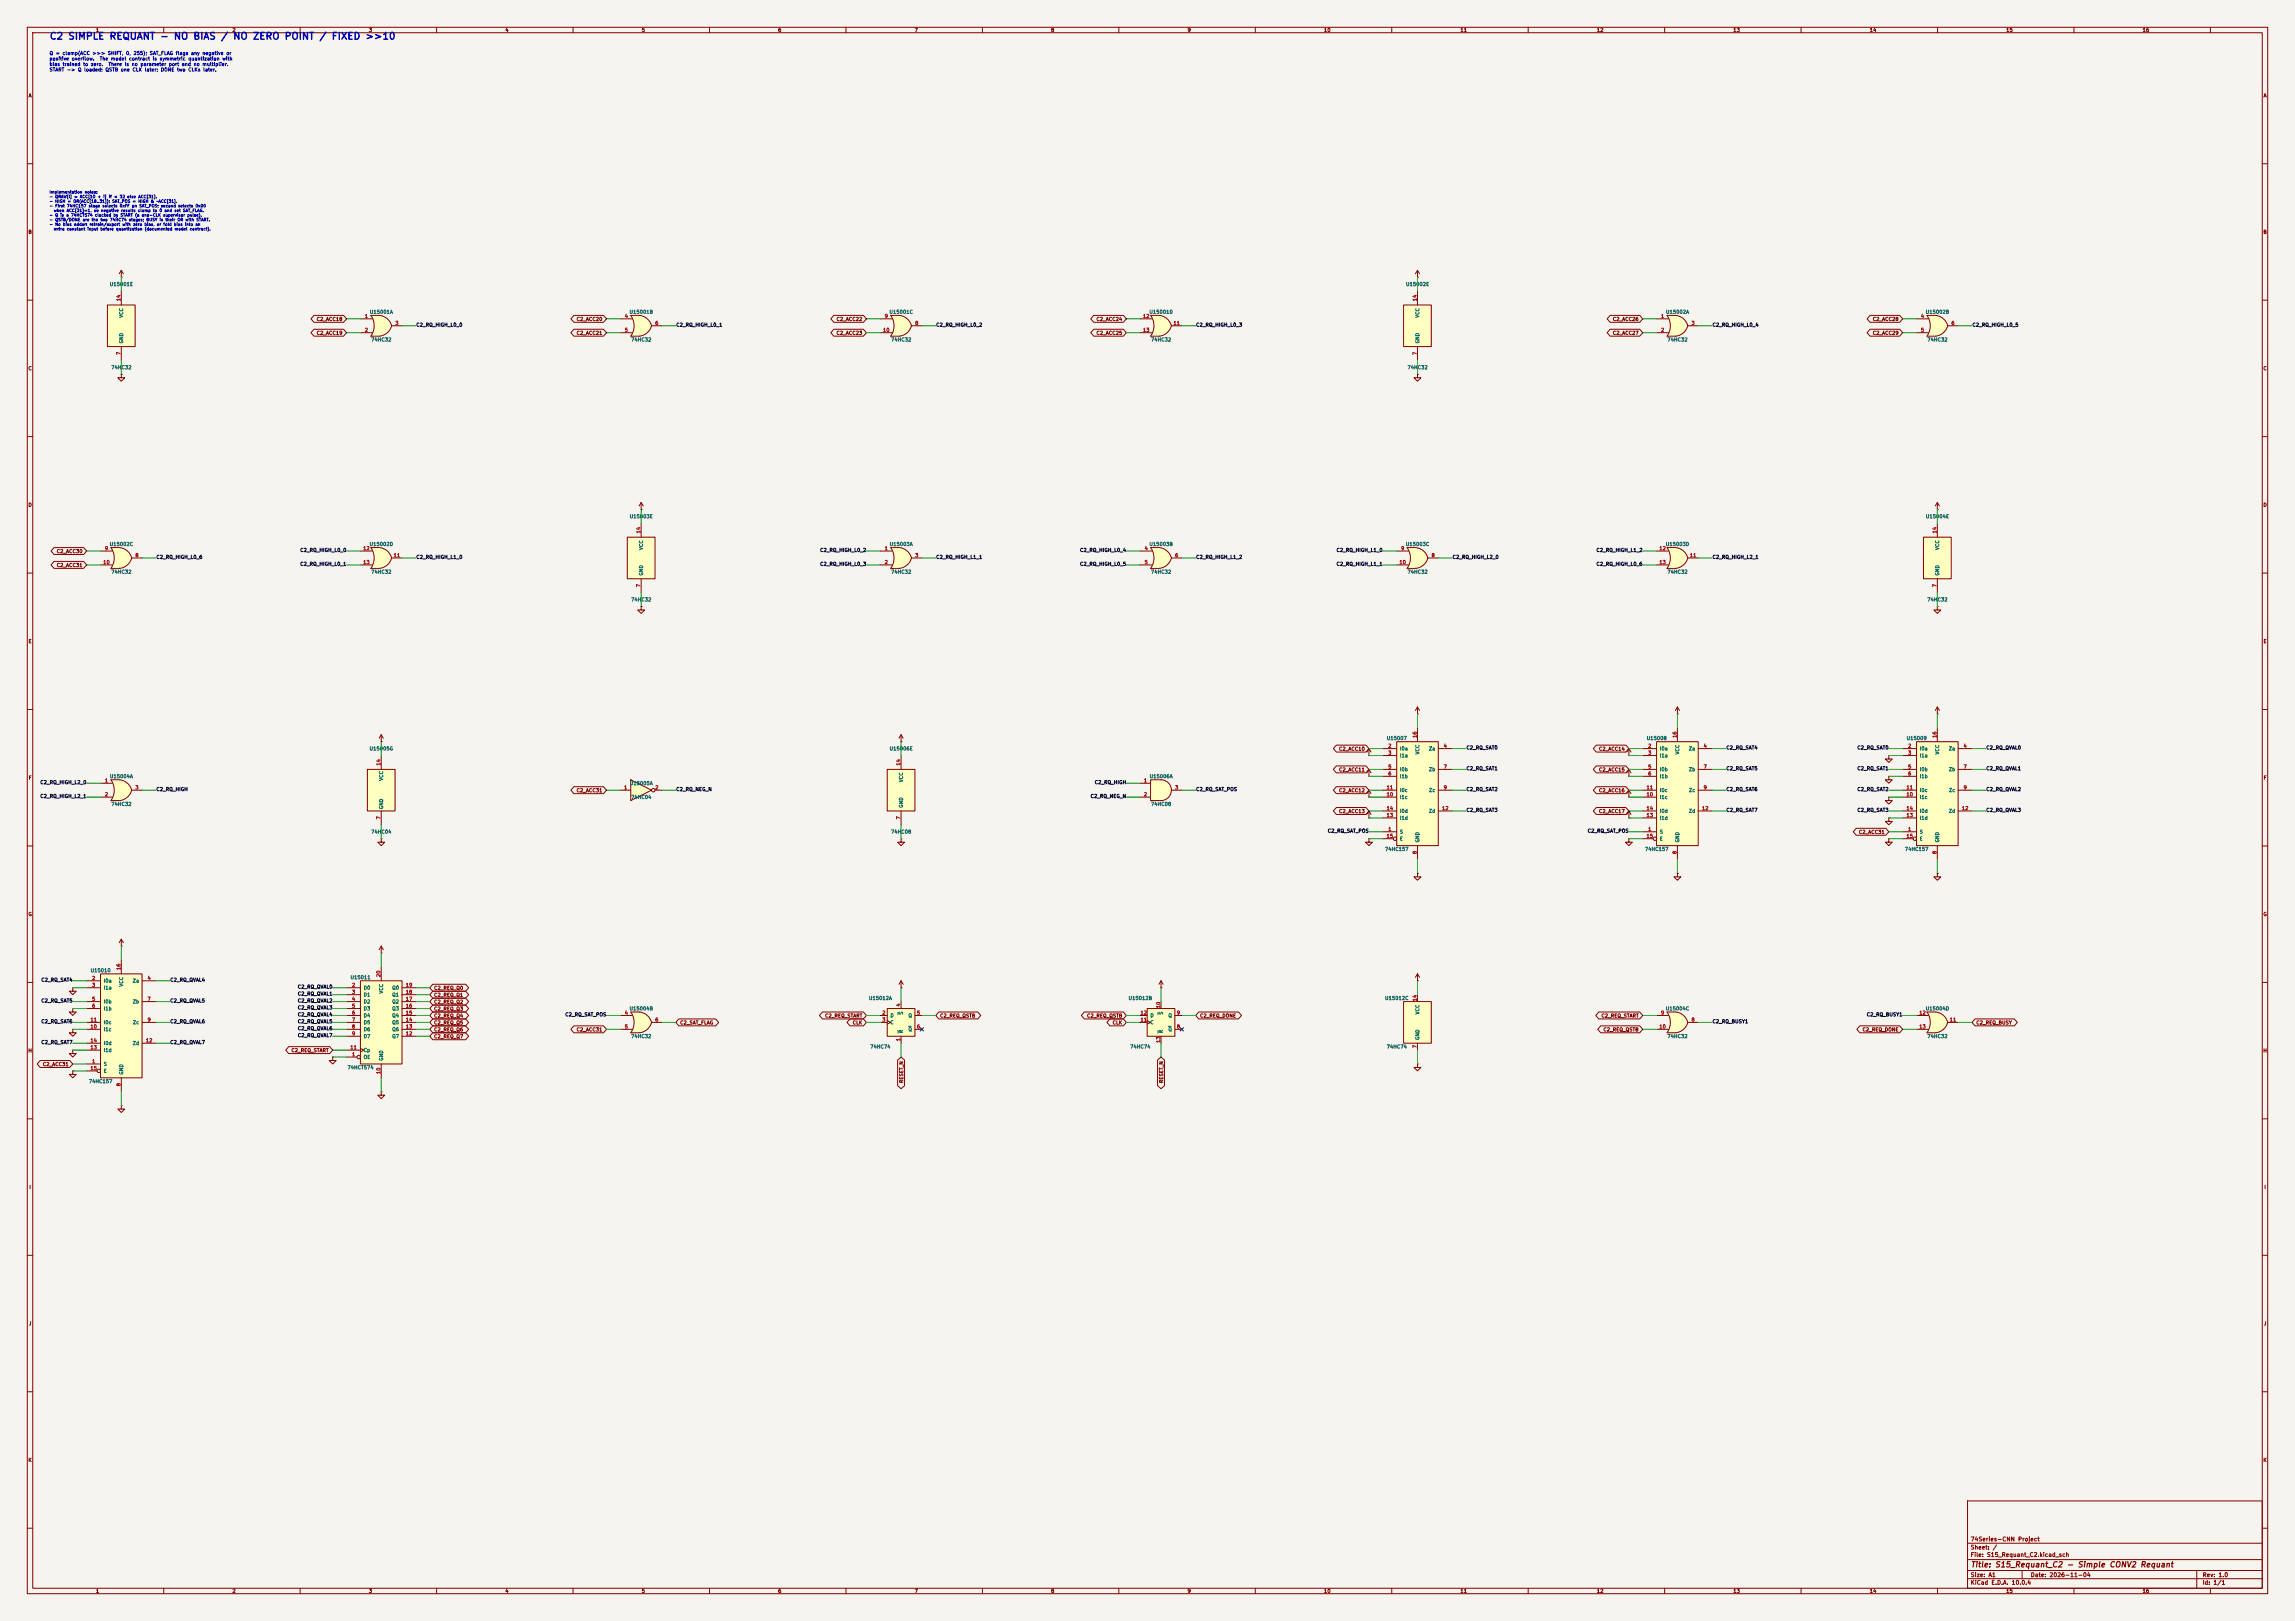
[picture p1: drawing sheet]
<svg xmlns="http://www.w3.org/2000/svg" width="841mm" height="594mm" viewBox="0 0 841 594" stroke-linecap="round" stroke-linejoin="round" font-family="sans-serif">
<defs><g id="words">
<text font-size="2.5" fill="#0000c2" x="18" y="15.1">C2 SIMPLE REQUANT - NO BIAS / NO ZERO POINT / FIXED &gt;&gt;10</text>
<text font-size="2" fill="#840000" x="722" y="574.8">Title: S15_Requant_C2 - Simple CONV2 Requant</text>
<g font-size="1.5" fill="#840000">
<text x="722" y="568.2">Sheet: /</text>
<text x="722" y="565.2">74Series-CNN Project</text>
<text x="722" y="570.9">File: S15_Requant_C2.kicad_sch</text>
<text x="722" y="581.1">KiCad E.D.A. 10.0.4</text>
<text x="722" y="578.3">Size: A1</text>
<text x="744" y="578.3">Date: 2026-11-04</text>
<text x="807" y="578.3">Rev: 1.0</text>
<text x="807" y="581.1">Id: 1/1</text>
</g>
<g font-size="1.3" fill="#840000">
<text x="35" y="12">1</text>
<text x="85" y="12">2</text>
<text x="135" y="12">3</text>
<text x="185" y="12">4</text>
<text x="235" y="12">5</text>
<text x="285" y="12">6</text>
<text x="335" y="12">7</text>
<text x="385" y="12">8</text>
<text x="435" y="12">9</text>
<text x="485" y="12">10</text>
<text x="535" y="12">11</text>
<text x="585" y="12">12</text>
<text x="635" y="12">13</text>
<text x="685" y="12">14</text>
<text x="735" y="12">15</text>
<text x="785" y="12">16</text>
<text x="10.3" y="36">A</text>
<text x="829.3" y="36">A</text>
<text x="10.3" y="86">B</text>
<text x="829.2" y="86">B</text>
<text x="115.9" y="117.9">C2_ACC18</text>
<text x="211.1" y="117.9">C2_ACC20</text>
<text x="306.4" y="117.9">C2_ACC22</text>
<text x="401.6" y="117.9">C2_ACC24</text>
<text x="590.9" y="117.9">C2_ACC26</text>
<text x="686.1" y="117.9">C2_ACC28</text>
<text x="115.9" y="123">C2_ACC19</text>
<text x="211.1" y="123">C2_ACC21</text>
<text x="306.4" y="123">C2_ACC23</text>
<text x="401.6" y="123">C2_ACC25</text>
<text x="590.9" y="123">C2_ACC27</text>
<text x="686.1" y="123">C2_ACC29</text>
<text x="10.3" y="136">C</text>
<text x="829.2" y="136">C</text>
<text x="10.3" y="186">D</text>
<text x="829.2" y="186">D</text>
<text x="20.6" y="203">C2_ACC30</text>
<text x="20.6" y="208.1">C2_ACC31</text>
<text x="10.3" y="236">E</text>
<text x="829.3" y="236">E</text>
<text x="490.5" y="275.4">C2_ACC10</text>
<text x="585.8" y="275.4">C2_ACC14</text>
<text x="10.3" y="286">F</text>
<text x="490.5" y="283">C2_ACC11</text>
<text x="585.8" y="283">C2_ACC15</text>
<text x="829.3" y="286">F</text>
<text x="211.1" y="290.6">C2_ACC31</text>
<text x="490.5" y="290.6">C2_ACC12</text>
<text x="585.8" y="290.6">C2_ACC16</text>
<text x="490.5" y="298.2">C2_ACC13</text>
<text x="585.8" y="298.2">C2_ACC17</text>
<text x="681" y="305.9">C2_ACC31</text>
<text x="10.3" y="336">G</text>
<text x="829.2" y="336">G</text>
<text x="158.9" y="365.6">C2_REQ_Q1</text>
<text x="158.9" y="363">C2_REQ_Q0</text>
<text x="158.9" y="370.6">C2_REQ_Q3</text>
<text x="158.9" y="368.1">C2_REQ_Q2</text>
<text x="158.9" y="375.7">C2_REQ_Q5</text>
<text x="158.9" y="373.2">C2_REQ_Q4</text>
<text x="249.1" y="375.7">C2_SAT_FLAG</text>
<text x="302.2" y="373.2">C2_REQ_START</text>
<text x="312.3" y="375.7">CLK</text>
<text x="344.3" y="373.2">C2_REQ_QSTB</text>
<text x="398.2" y="373.2">C2_REQ_QSTB</text>
<text x="407.5" y="375.7">CLK</text>
<text x="439.6" y="373.2">C2_REQ_DONE</text>
<text x="586.7" y="373.2">C2_REQ_START</text>
<text x="724.1" y="375.7">C2_REQ_BUSY</text>
<text x="158.9" y="380.8">C2_REQ_Q7</text>
<text x="158.9" y="378.3">C2_REQ_Q6</text>
<text x="211.1" y="378.3">C2_ACC31</text>
<text x="587.4" y="378.3">C2_REQ_QSTB</text>
<text x="682.4" y="378.3">C2_REQ_DONE</text>
<text x="10.2" y="386">H</text>
<text x="106.6" y="385.9">C2_REQ_START</text>
<text x="829.2" y="386">H</text>
<text x="15.5" y="391">C2_ACC31</text>
<text x="331.3" y="397" transform="rotate(-90 331.3 397)">RESET_N</text>
<text x="426.5" y="397" transform="rotate(-90 426.5 397)">RESET_N</text>
<text x="10.6" y="436">I</text>
<text x="829.6" y="436">I</text>
<text x="10.4" y="486">J</text>
<text x="829.4" y="486">J</text>
<text x="10.3" y="536">K</text>
<text x="829.2" y="536">K</text>
<text x="35" y="584">1</text>
<text x="85" y="584">2</text>
<text x="135" y="584">3</text>
<text x="185" y="584">4</text>
<text x="235" y="584">5</text>
<text x="285" y="584">6</text>
<text x="335" y="584">7</text>
<text x="385" y="584">8</text>
<text x="435" y="584">9</text>
<text x="485" y="584">10</text>
<text x="535" y="584">11</text>
<text x="585" y="584">12</text>
<text x="635" y="584">13</text>
<text x="685" y="584">14</text>
<text x="735" y="584">15</text>
<text x="785" y="584">16</text>
</g>
<g font-size="1.3" fill="#0000c2">
<text x="18" y="20.4">Q = clamp(ACC &gt;&gt;&gt; SHIFT, 0, 255); SAT_FLAG flags any negative or</text>
<text x="18" y="22.4">positive overflow.</text>
<text x="36.4" y="22.4">The model contract is symmetric quantization with</text>
<text x="18" y="24.5">bias trained to zero.</text>
<text x="18" y="26.5">START -&gt; Q loaded; QSTB one CLK later; DONE two CLKs later.</text>
<text x="39.6" y="24.5">There is no parameter port and no multiplier.</text>
</g>
<g font-size="1.3" fill="#006464">
<text x="40.1" y="105.1">U15001E</text>
<text x="515.1" y="105.1">U15002E</text>
<text x="45.4" y="116.6" transform="rotate(-90 45.4 116.6)">VCC</text>
<text x="135.4" y="115.3">U15001A</text>
<text x="230.5" y="115.3">U15001B</text>
<text x="325.8" y="115.3">U15001C</text>
<text x="421" y="115.3">U15001D</text>
<text x="520.4" y="116.6" transform="rotate(-90 520.4 116.6)">VCC</text>
<text x="610.3" y="115.3">U15002A</text>
<text x="705.5" y="115.3">U15002B</text>
<text x="45.4" y="126" transform="rotate(-90 45.4 126)">GND</text>
<text x="135.9" y="125.4">74HC32</text>
<text x="231.1" y="125.4">74HC32</text>
<text x="326.4" y="125.4">74HC32</text>
<text x="421.6" y="125.4">74HC32</text>
<text x="520.4" y="126" transform="rotate(-90 520.4 126)">GND</text>
<text x="610.9" y="125.4">74HC32</text>
<text x="706.1" y="125.4">74HC32</text>
<text x="40.6" y="135.6">74HC32</text>
<text x="515.6" y="135.6">74HC32</text>
<text x="230.6" y="190.2">U15003E</text>
<text x="705.6" y="190.2">U15004E</text>
<text x="40" y="200.4">U15002C</text>
<text x="135.3" y="200.4">U15002D</text>
<text x="235.9" y="201.7" transform="rotate(-90 235.9 201.7)">VCC</text>
<text x="325.9" y="200.4">U15003A</text>
<text x="421" y="200.4">U15003B</text>
<text x="515" y="200.4">U15003C</text>
<text x="610.3" y="200.4">U15003D</text>
<text x="710.9" y="201.7" transform="rotate(-90 710.9 201.7)">VCC</text>
<text x="40.6" y="210.5">74HC32</text>
<text x="135.9" y="210.5">74HC32</text>
<text x="235.9" y="211.1" transform="rotate(-90 235.9 211.1)">GND</text>
<text x="326.4" y="210.5">74HC32</text>
<text x="421.6" y="210.5">74HC32</text>
<text x="515.6" y="210.5">74HC32</text>
<text x="610.9" y="210.5">74HC32</text>
<text x="710.9" y="211.1" transform="rotate(-90 710.9 211.1)">GND</text>
<text x="231.1" y="220.7">74HC32</text>
<text x="706.1" y="220.7">74HC32</text>
<text x="135.3" y="275.3">U15005G</text>
<text x="325.8" y="275.3">U15006E</text>
<text x="508" y="271.5">U15007</text>
<text x="512.8" y="275.3">I0a</text>
<text x="523.5" y="275.3">Za</text>
<text x="603.3" y="271.5">U15008</text>
<text x="608.1" y="275.3">I0a</text>
<text x="618.7" y="275.3">Za</text>
<text x="698.5" y="271.5">U15009</text>
<text x="703.3" y="275.3">I0a</text>
<text x="714" y="275.3">Za</text>
<text x="512.8" y="277.8">I1a</text>
<text x="520.4" y="276.6" transform="rotate(-90 520.4 276.6)">VCC</text>
<text x="608.1" y="277.8">I1a</text>
<text x="615.7" y="276.6" transform="rotate(-90 615.7 276.6)">VCC</text>
<text x="703.3" y="277.8">I1a</text>
<text x="710.9" y="276.6" transform="rotate(-90 710.9 276.6)">VCC</text>
<text x="40.1" y="285.5">U15004A</text>
<text x="140.7" y="286.3" transform="rotate(-90 140.7 286.3)">VCC</text>
<text x="230.6" y="288">U15005A</text>
<text x="331.2" y="286.8" transform="rotate(-90 331.2 286.8)">VCC</text>
<text x="421.1" y="285.5">U15006A</text>
<text x="512.8" y="282.9">I0b</text>
<text x="512.8" y="285.5">I1b</text>
<text x="523.5" y="282.9">Zb</text>
<text x="608.1" y="282.9">I0b</text>
<text x="608.1" y="285.5">I1b</text>
<text x="618.7" y="282.9">Zb</text>
<text x="703.3" y="282.9">I0b</text>
<text x="703.3" y="285.5">I1b</text>
<text x="714" y="282.9">Zb</text>
<text x="231.1" y="293.1">74HC04</text>
<text x="512.8" y="293.1">I1c</text>
<text x="512.8" y="290.5">I0c</text>
<text x="523.5" y="290.5">Zc</text>
<text x="608.1" y="293.1">I1c</text>
<text x="608.1" y="290.5">I0c</text>
<text x="618.8" y="290.5">Zc</text>
<text x="703.3" y="293.1">I1c</text>
<text x="703.3" y="290.5">I0c</text>
<text x="714" y="290.5">Zc</text>
<text x="40.6" y="295.6">74HC32</text>
<text x="140.7" y="296.7" transform="rotate(-90 140.7 296.7)">GND</text>
<text x="331.2" y="296.2" transform="rotate(-90 331.2 296.2)">GND</text>
<text x="421.6" y="295.6">74HC08</text>
<text x="512.8" y="298.2">I0d</text>
<text x="523.5" y="298.2">Zd</text>
<text x="608.1" y="298.2">I0d</text>
<text x="618.7" y="298.2">Zd</text>
<text x="703.3" y="298.2">I0d</text>
<text x="714" y="298.2">Zd</text>
<text x="135.9" y="305.8">74HC04</text>
<text x="326.4" y="305.8">74HC08</text>
<text x="512.8" y="305.8">S</text>
<text x="512.8" y="300.7">I1d</text>
<text x="608.1" y="305.8">S</text>
<text x="608.1" y="300.7">I1d</text>
<text x="703.3" y="305.8">S</text>
<text x="703.3" y="300.7">I1d</text>
<text x="512.8" y="308.3">E</text>
<text x="520.4" y="308.9" transform="rotate(-90 520.4 308.9)">GND</text>
<text x="608.1" y="308.3">E</text>
<text x="615.7" y="308.9" transform="rotate(-90 615.7 308.9)">GND</text>
<text x="703.3" y="308.3">E</text>
<text x="710.9" y="308.9" transform="rotate(-90 710.9 308.9)">GND</text>
<text x="507.4" y="312.1">74HC157</text>
<text x="602.6" y="312.1">74HC157</text>
<text x="697.9" y="312.1">74HC157</text>
<text x="33" y="356.6">U15010</text>
<text x="128.3" y="359.1">U15011</text>
<text x="37.8" y="360.4">I0a</text>
<text x="37.8" y="362.9">I1a</text>
<text x="45.4" y="361.7" transform="rotate(-90 45.4 361.7)">VCC</text>
<text x="48.5" y="360.4">Za</text>
<text x="133.1" y="362.9">D0</text>
<text x="133.1" y="365.5">D1</text>
<text x="140.7" y="364.3" transform="rotate(-90 140.7 364.3)">VCC</text>
<text x="143.6" y="365.5">Q1</text>
<text x="143.6" y="362.9">Q0</text>
<text x="37.8" y="368">I0b</text>
<text x="37.8" y="370.5">I1b</text>
<text x="48.5" y="368">Zb</text>
<text x="133.1" y="368">D2</text>
<text x="133.1" y="370.5">D3</text>
<text x="143.6" y="370.5">Q3</text>
<text x="143.6" y="368">Q2</text>
<text x="230.5" y="370.5">U15004B</text>
<text x="318.2" y="366.7">U15012A</text>
<text x="331.2" y="372" transform="rotate(-90 331.2 372)">S</text>
<text x="413.4" y="366.7">U15012B</text>
<text x="426.4" y="372" transform="rotate(-90 426.4 372)">S</text>
<text x="507.4" y="366.7">U15012C</text>
<text x="520.4" y="371.9" transform="rotate(-90 520.4 371.9)">VCC</text>
<text x="610.3" y="370.5">U15004C</text>
<text x="705.5" y="370.5">U15004D</text>
<text x="37.8" y="375.6">I0c</text>
<text x="48.6" y="375.6">Zc</text>
<text x="133.1" y="373.1">D4</text>
<text x="133.1" y="375.6">D5</text>
<text x="143.6" y="375.6">Q5</text>
<text x="143.6" y="373.1">Q4</text>
<text x="326.1" y="373.1">D</text>
<text x="326.1" y="375.6">C</text>
<text x="332.7" y="373.1">Q</text>
<text x="421.4" y="375.6">C</text>
<text x="421.4" y="373.1">D</text>
<text x="428" y="373.1">Q</text>
<text x="37.8" y="378.2">I1c</text>
<text x="37.8" y="383.2">I0d</text>
<text x="48.5" y="383.2">Zd</text>
<text x="133.1" y="378.2">D6</text>
<text x="133.1" y="380.7">D7</text>
<text x="143.6" y="380.7">Q7</text>
<text x="143.6" y="378.2">Q6</text>
<text x="231.1" y="380.7">74HC32</text>
<text x="331.2" y="378.7" transform="rotate(-90 331.2 378.7)">R</text>
<text x="332.7" y="378.2">Q</text>
<text x="426.4" y="378.7" transform="rotate(-90 426.4 378.7)">R</text>
<text x="428" y="378.2">Q</text>
<text x="520.4" y="381.3" transform="rotate(-90 520.4 381.3)">GND</text>
<text x="610.9" y="380.7">74HC32</text>
<text x="706.1" y="380.7">74HC32</text>
<text x="37.8" y="385.8">I1d</text>
<text x="133.1" y="388.3">OE</text>
<text x="133.1" y="385.8">Cp</text>
<text x="140.7" y="388.9" transform="rotate(-90 140.7 388.9)">GND</text>
<text x="318.8" y="384.5">74HC74</text>
<text x="414" y="384.5">74HC74</text>
<text x="508" y="384.5">74HC74</text>
<text x="37.8" y="390.9">S</text>
<text x="37.8" y="393.4">E</text>
<text x="45.4" y="394" transform="rotate(-90 45.4 394)">GND</text>
<text x="127.2" y="392.1">74HCT574</text>
<text x="32.4" y="397.2">74HC157</text>
</g>
<g font-size="1.3" fill="#a90000">
<text x="44.4" y="110.5" transform="rotate(-90 44.4 110.5)">14</text>
<text x="519.4" y="110.5" transform="rotate(-90 519.4 110.5)">14</text>
<text x="133.5" y="116.8">1</text>
<text x="144.7" y="119.4">3</text>
<text x="228.8" y="116.8">4</text>
<text x="240" y="119.4">6</text>
<text x="324" y="116.8">9</text>
<text x="335.2" y="119.4">8</text>
<text x="418.7" y="116.8">12</text>
<text x="429.9" y="119.4">11</text>
<text x="608.5" y="116.8">1</text>
<text x="619.7" y="119.4">3</text>
<text x="703.8" y="116.8">4</text>
<text x="714.9" y="119.4">6</text>
<text x="133.5" y="121.9">2</text>
<text x="228.8" y="121.9">5</text>
<text x="323.4" y="121.9">10</text>
<text x="418.7" y="121.9">13</text>
<text x="608.5" y="121.9">2</text>
<text x="703.8" y="121.9">5</text>
<text x="44.4" y="130.2" transform="rotate(-90 44.4 130.2)">7</text>
<text x="519.4" y="130.2" transform="rotate(-90 519.4 130.2)">7</text>
<text x="234.9" y="195.6" transform="rotate(-90 234.9 195.6)">14</text>
<text x="709.9" y="195.6" transform="rotate(-90 709.9 195.6)">14</text>
<text x="38.3" y="201.9">9</text>
<text x="132.9" y="201.9">12</text>
<text x="324" y="201.9">1</text>
<text x="419.3" y="201.9">4</text>
<text x="513.3" y="201.9">9</text>
<text x="607.9" y="201.9">12</text>
<text x="37.7" y="207">10</text>
<text x="49.5" y="204.4">8</text>
<text x="132.9" y="207">13</text>
<text x="144.1" y="204.4">11</text>
<text x="324" y="207">2</text>
<text x="335.2" y="204.4">3</text>
<text x="419.3" y="207">5</text>
<text x="430.5" y="204.4">6</text>
<text x="512.7" y="207">10</text>
<text x="524.4" y="204.4">8</text>
<text x="607.9" y="207">13</text>
<text x="619.1" y="204.4">11</text>
<text x="234.9" y="215.3" transform="rotate(-90 234.9 215.3)">7</text>
<text x="709.9" y="215.3" transform="rotate(-90 709.9 215.3)">7</text>
<text x="508.6" y="274.3">2</text>
<text x="519.4" y="270.6" transform="rotate(-90 519.4 270.6)">16</text>
<text x="528.9" y="274.3">4</text>
<text x="603.8" y="274.3">2</text>
<text x="614.7" y="270.6" transform="rotate(-90 614.7 270.6)">16</text>
<text x="624.1" y="274.3">4</text>
<text x="699.1" y="274.3">2</text>
<text x="709.9" y="270.6" transform="rotate(-90 709.9 270.6)">16</text>
<text x="719.4" y="274.3">4</text>
<text x="139.7" y="280.7" transform="rotate(-90 139.7 280.7)">14</text>
<text x="330.2" y="280.7" transform="rotate(-90 330.2 280.7)">14</text>
<text x="508.6" y="276.8">3</text>
<text x="508.6" y="281.9">5</text>
<text x="528.9" y="281.9">7</text>
<text x="603.8" y="276.8">3</text>
<text x="603.8" y="281.9">5</text>
<text x="624.1" y="281.9">7</text>
<text x="699.1" y="276.8">3</text>
<text x="699.1" y="281.9">5</text>
<text x="719.4" y="281.9">7</text>
<text x="38.3" y="287">1</text>
<text x="419" y="287">1</text>
<text x="508.6" y="284.5">6</text>
<text x="603.8" y="284.5">6</text>
<text x="699.1" y="284.5">6</text>
<text x="38.3" y="292.1">2</text>
<text x="49.5" y="289.5">3</text>
<text x="228.5" y="289.5">1</text>
<text x="240" y="289.5">2</text>
<text x="419" y="292.1">2</text>
<text x="430.5" y="289.5">3</text>
<text x="508" y="292.1">10</text>
<text x="508" y="289.5">11</text>
<text x="528.9" y="289.5">9</text>
<text x="603.2" y="292.1">10</text>
<text x="603.2" y="289.5">11</text>
<text x="624.1" y="289.5">9</text>
<text x="698.5" y="292.1">10</text>
<text x="698.5" y="289.5">11</text>
<text x="719.4" y="289.5">9</text>
<text x="508" y="299.7">13</text>
<text x="508" y="297.2">14</text>
<text x="528.3" y="297.2">12</text>
<text x="603.2" y="299.7">13</text>
<text x="603.2" y="297.2">14</text>
<text x="623.5" y="297.2">12</text>
<text x="698.5" y="299.7">13</text>
<text x="698.5" y="297.2">14</text>
<text x="718.8" y="297.2">12</text>
<text x="139.7" y="300.4" transform="rotate(-90 139.7 300.4)">7</text>
<text x="330.2" y="300.4" transform="rotate(-90 330.2 300.4)">7</text>
<text x="508.6" y="304.8">1</text>
<text x="603.8" y="304.8">1</text>
<text x="699.1" y="304.8">1</text>
<text x="508" y="307.3">15</text>
<text x="603.2" y="307.3">15</text>
<text x="698.5" y="307.3">15</text>
<text x="519.4" y="313.1" transform="rotate(-90 519.4 313.1)">8</text>
<text x="614.7" y="313.1" transform="rotate(-90 614.7 313.1)">8</text>
<text x="709.9" y="313.1" transform="rotate(-90 709.9 313.1)">8</text>
<text x="33.6" y="359.4">2</text>
<text x="44.4" y="355.6" transform="rotate(-90 44.4 355.6)">16</text>
<text x="53.9" y="359.4">4</text>
<text x="139.7" y="358.2" transform="rotate(-90 139.7 358.2)">20</text>
<text x="33.6" y="361.9">3</text>
<text x="128.8" y="361.9">2</text>
<text x="128.8" y="364.5">3</text>
<text x="148.5" y="364.5">18</text>
<text x="148.5" y="361.9">19</text>
<text x="33.6" y="367">5</text>
<text x="33.6" y="369.5">6</text>
<text x="53.9" y="367">7</text>
<text x="128.8" y="367">4</text>
<text x="128.8" y="369.5">5</text>
<text x="148.5" y="369.5">16</text>
<text x="148.5" y="367">17</text>
<text x="330.2" y="369" transform="rotate(-90 330.2 369)">4</text>
<text x="425.4" y="369.6" transform="rotate(-90 425.4 369.6)">10</text>
<text x="519.4" y="367.1" transform="rotate(-90 519.4 367.1)">14</text>
<text x="33" y="377.2">10</text>
<text x="33" y="374.6">11</text>
<text x="53.9" y="374.6">9</text>
<text x="128.8" y="372.1">6</text>
<text x="128.8" y="374.6">7</text>
<text x="128.8" y="377.2">8</text>
<text x="148.5" y="377.2">13</text>
<text x="148.5" y="374.6">14</text>
<text x="148.5" y="372.1">15</text>
<text x="228.8" y="372.1">4</text>
<text x="228.8" y="377.2">5</text>
<text x="240" y="374.6">6</text>
<text x="323.1" y="372.1">2</text>
<text x="323.1" y="374.6">3</text>
<text x="335.8" y="372.1">5</text>
<text x="335.8" y="377.2">6</text>
<text x="417.8" y="374.6">11</text>
<text x="417.8" y="372.1">12</text>
<text x="431.1" y="377.2">8</text>
<text x="431.1" y="372.1">9</text>
<text x="607.9" y="377.2">10</text>
<text x="608.5" y="372.1">9</text>
<text x="619.7" y="374.6">8</text>
<text x="703.2" y="372.1">12</text>
<text x="703.2" y="377.2">13</text>
<text x="714.3" y="374.6">11</text>
<text x="33" y="382.2">14</text>
<text x="53.3" y="382.2">12</text>
<text x="128.8" y="379.7">9</text>
<text x="148.5" y="379.7">12</text>
<text x="330.2" y="381.7" transform="rotate(-90 330.2 381.7)">1</text>
<text x="425.4" y="382.3" transform="rotate(-90 425.4 382.3)">13</text>
<text x="33" y="384.8">13</text>
<text x="33.6" y="389.9">1</text>
<text x="128.2" y="384.8">11</text>
<text x="128.8" y="387.3">1</text>
<text x="519.4" y="384.2" transform="rotate(-90 519.4 384.2)">7</text>
<text x="33" y="392.4">15</text>
<text x="139.7" y="393.7" transform="rotate(-90 139.7 393.7)">10</text>
<text x="44.4" y="398.2" transform="rotate(-90 44.4 398.2)">8</text>
</g>
<g font-size="1.3" fill="#0f0f0f">
<text x="152.4" y="120">C2_RQ_HIGH_L0_0</text>
<text x="247.6" y="120">C2_RQ_HIGH_L0_1</text>
<text x="342.9" y="120">C2_RQ_HIGH_L0_2</text>
<text x="438.1" y="120">C2_RQ_HIGH_L0_3</text>
<text x="627.4" y="120">C2_RQ_HIGH_L0_4</text>
<text x="722.6" y="120">C2_RQ_HIGH_L0_5</text>
<text x="109.9" y="202.6">C2_RQ_HIGH_L0_0</text>
<text x="300.4" y="202.6">C2_RQ_HIGH_L0_2</text>
<text x="395.6" y="202.6">C2_RQ_HIGH_L0_4</text>
<text x="489.6" y="202.6">C2_RQ_HIGH_L1_0</text>
<text x="584.8" y="202.6">C2_RQ_HIGH_L1_2</text>
<text x="57.1" y="205.1">C2_RQ_HIGH_L0_6</text>
<text x="109.9" y="207.6">C2_RQ_HIGH_L0_1</text>
<text x="152.4" y="205.1">C2_RQ_HIGH_L1_0</text>
<text x="300.4" y="207.6">C2_RQ_HIGH_L0_3</text>
<text x="342.9" y="205.1">C2_RQ_HIGH_L1_1</text>
<text x="395.6" y="207.6">C2_RQ_HIGH_L0_5</text>
<text x="438.1" y="205.1">C2_RQ_HIGH_L1_2</text>
<text x="489.6" y="207.6">C2_RQ_HIGH_L1_1</text>
<text x="532.1" y="205.1">C2_RQ_HIGH_L2_0</text>
<text x="584.8" y="207.6">C2_RQ_HIGH_L0_6</text>
<text x="627.4" y="205.1">C2_RQ_HIGH_L2_1</text>
<text x="537.2" y="274.9">C2_RQ_SAT0</text>
<text x="632.5" y="274.9">C2_RQ_SAT4</text>
<text x="680.5" y="274.9">C2_RQ_SAT0</text>
<text x="727.7" y="274.9">C2_RQ_QVAL0</text>
<text x="14.6" y="287.6">C2_RQ_HIGH_L2_0</text>
<text x="401" y="287.6">C2_RQ_HIGH</text>
<text x="537.2" y="282.6">C2_RQ_SAT1</text>
<text x="632.5" y="282.6">C2_RQ_SAT5</text>
<text x="680.5" y="282.6">C2_RQ_SAT1</text>
<text x="727.7" y="282.6">C2_RQ_QVAL1</text>
<text x="14.6" y="292.7">C2_RQ_HIGH_L2_1</text>
<text x="57.1" y="290.2">C2_RQ_HIGH</text>
<text x="247.6" y="290.2">C2_RQ_NEG_N</text>
<text x="399.5" y="292.7">C2_RQ_NEG_N</text>
<text x="438.1" y="290.2">C2_RQ_SAT_POS</text>
<text x="537.2" y="290.2">C2_RQ_SAT2</text>
<text x="632.5" y="290.2">C2_RQ_SAT6</text>
<text x="680.5" y="290.2">C2_RQ_SAT2</text>
<text x="727.7" y="290.2">C2_RQ_QVAL2</text>
<text x="537.2" y="297.8">C2_RQ_SAT3</text>
<text x="632.5" y="297.8">C2_RQ_SAT7</text>
<text x="680.5" y="297.8">C2_RQ_SAT3</text>
<text x="727.7" y="297.8">C2_RQ_QVAL3</text>
<text x="486.4" y="305.4">C2_RQ_SAT_POS</text>
<text x="581.6" y="305.4">C2_RQ_SAT_POS</text>
<text x="15" y="360">C2_RQ_SAT4</text>
<text x="62.2" y="360">C2_RQ_QVAL4</text>
<text x="109" y="365.1">C2_RQ_QVAL1</text>
<text x="109" y="362.6">C2_RQ_QVAL0</text>
<text x="15" y="367.7">C2_RQ_SAT5</text>
<text x="62.2" y="367.7">C2_RQ_QVAL5</text>
<text x="109" y="367.7">C2_RQ_QVAL2</text>
<text x="109" y="370.2">C2_RQ_QVAL3</text>
<text x="15" y="375.3">C2_RQ_SAT6</text>
<text x="62.2" y="375.3">C2_RQ_QVAL6</text>
<text x="109" y="377.8">C2_RQ_QVAL6</text>
<text x="109" y="375.3">C2_RQ_QVAL5</text>
<text x="109" y="372.7">C2_RQ_QVAL4</text>
<text x="207" y="372.7">C2_RQ_SAT_POS</text>
<text x="627.4" y="375.3">C2_RQ_BUSY1</text>
<text x="683.9" y="372.7">C2_RQ_BUSY1</text>
<text x="15" y="382.9">C2_RQ_SAT7</text>
<text x="62.2" y="382.9">C2_RQ_QVAL7</text>
<text x="109" y="380.4">C2_RQ_QVAL7</text>
</g>
<g font-size="1.1" fill="#0000c2">
<text x="18" y="71.2">Implementation notes:</text>
<text x="18" y="72.9">- QRAW[i] = ACC[10 + i] if &lt; 32 else ACC[31].</text>
<text x="18" y="74.5">- HIGH = OR(ACC[18..31]); SAT_POS = HIGH &amp; ~ACC[31].</text>
<text x="18" y="76.2">- First 74HC157 stage selects 0xFF on SAT_POS; second selects 0x00</text>
<text x="19.6" y="77.9">when ACC[31]=1, so negative results clamp to 0 and set SAT_FLAG.</text>
<text x="18" y="79.6">- Q is a 74HCT574 clocked by START (a one-CLK supervisor pulse).</text>
<text x="18" y="81.3">- QSTB/DONE are the two 74HC74 stages; BUSY is their OR with START.</text>
<text x="18" y="83">- No bias adder: retrain/export with zero bias, or fold bias into an</text>
<text x="19.6" y="84.7">extra constant input before quantization (documented model contract).</text>
</g>
</g></defs>
<path d="M0 0h841v594h-841z" fill="#f5f4ef" stroke="#f5f4ef" stroke-width=".37"/>
<g fill="none" stroke="#840000" stroke-width=".37">
<path d="M10 10h821v574h-821zM12 12h817v570h-817zM60 10v2M110 10v2M160 10v2M210 10v2M260 10v2M310 10v2M360 10v2M410 10v2M460 10v2M510 10v2"/>
<path d="M560 10v2M610 10v2M660 10v2M710 10v2M760 10v2M810 10v2M10 60h2M829 60h2M10 110h2M829 110h2M10 160h2M829 160h2"/>
<path d="M10 210h2M829 210h2M10 260h2M829 260h2M596.9 299.7h.1M596.9 297.2l-.8 1.2M596.9 297.2l.8 1.2M596.9 297.2v2.5M10 310h2M829 310h2M10 360h2M829 360h2"/>
<path d="M519.4 389.9v1.3h1.3l-1.3 1.2-1.2-1.2h1.2M519.4 389.9h.1M10 410h2M829 410h2M10 460h2M829 460h2M10 510h2M829 510h2M10 560h2M721 550h108v32h-108zM829 560h2M721 578.5h108"/>
<path d="M721 575.5h108M721 571.5h108M721 565.5h108M741 575.5v3M805 575.5v6.5M60 582v2M110 582v2M160 582v2M210 582v2M260 582v2M310 582v2M360 582v2"/>
<path d="M410 582v2M460 582v2M510 582v2M560 582v2M610 582v2M660 582v2M710 582v2M760 582v2M810 582v2"/>
</g>
<path d="M607.1 271.8h15.2v38.1h-15.2z" fill="#ffffc2"/>
<g fill="none" stroke="#840000" stroke-width=".37">
<path d="M602 274.3h5.1M602 276.9h5.1M607.1 271.8h15.2v38.1h-15.2zM614.7 266.7v5.1M622.3 274.3h5.1M602 281.9h5.1M602 284.5h5.1M602 289.6h5.1M602 292.1h5.1M602 297.2h5.1M602 299.7h5.1M622.3 281.9h5.1"/>
<path d="M622.3 289.6h5.1M622.3 297.2h5.1M602 304.8h5.1M602 307.3h3.8M614.7 309.9v5.1"/>
<circle cx="606.4" cy="307.3" r=".63"/>
</g>
<path d="M425.4 285.7a3.8 3.8 0 0 1 3.8 3.9 3.8 3.8 0 0 1-3.8 3.8z" fill="#ffffc2" stroke="#ffffc2" stroke-width=".37"/>
<path d="M421.6 285.7h3.8v7.7h-3.8z" fill="#ffffc2"/>
<path d="M417.8 287h3.8M417.8 292.1h3.8M421.6 285.7h3.8a3.8 3.8 0 0 1 3.8 3.9 3.8 3.8 0 0 1-3.8 3.8h-3.8zM429.3 289.6h3.8" fill="none" stroke="#840000" stroke-width=".37"/>
<path d="M231.1 370.8h3.2M231.1 378.5h3.2" fill="none" stroke="#ffffc2" stroke-width=".37"/>
<g fill="#ffffc2" stroke="#ffffc2" stroke-width=".37">
<path d="M233.7 373.3l5.1 1.3a5.2 5.2 0 0 1-4.5 3.9z"/>
<path d="M234.3 370.8a5.1 5.1 0 0 1 4.5 3.9l-5 1.2z"/>
</g>
<path d="M231.1 370.8h3.2v7.7h-3.2a6.7 6.7 0 0 0 0-7.7z" fill="#ffffc2"/>
<path d="M26.7 377.2v1.3h1.2l-1.2 1.2-1.3-1.2h1.3M26.7 377.2h.1M227.3 372.1h4.3M227.3 377.2h4.3M231.1 370.8h3.2a4.8 4.8 0 0 1 4.4 4.1 5.2 5.2 0 0 1-4.4 3.6h-3.2a6.6 6.6 0 0 0 0-7.7zM238.8 374.6h3.8" fill="none" stroke="#840000" stroke-width=".37"/>
<path d="M231.1 115.6h3.2M231.1 123.2h3.2" fill="none" stroke="#ffffc2" stroke-width=".37"/>
<g fill="#ffffc2" stroke="#ffffc2" stroke-width=".37">
<path d="M233.7 118l5.1 1.4a5.2 5.2 0 0 1-4.5 3.8z"/>
<path d="M234.3 115.6a5.1 5.1 0 0 1 4.5 3.8l-5 1.3z"/>
</g>
<path d="M231.1 115.6h3.2v7.6h-3.2a6.7 6.7 0 0 0 0-7.6z" fill="#ffffc2"/>
<path d="M227.3 116.8h4.3M231.1 115.6h3.2a4.8 4.8 0 0 1 4.4 4.1 5.2 5.2 0 0 1-4.4 3.5h-3.2a6.6 6.6 0 0 0 0-7.6zM238.8 119.4h3.8M227.3 121.9h4.3" fill="none" stroke="#840000" stroke-width=".37"/>
<path d="M229.9 196.8h10.1v15.3h-10.1z" fill="#ffffc2"/>
<path d="M229.9 196.8h10.1v15.3h-10.1zM234.9 191.8v5M234.9 212.1v5.1" fill="none" stroke="#840000" stroke-width=".37"/>
<path d="M514.3 111.8h10.2v15.2h-10.2z" fill="#ffffc2"/>
<path d="M514.3 111.8h10.2v15.2h-10.2zM519.4 106.7v5.1M44.4 137.2v1.2h1.3l-1.3 1.3-1.2-1.3h1.2M44.4 137.2h.1M519.4 127v5.1M234.9 222.2v1.3h1.3l-1.3 1.3-1.2-1.3h1.2M234.9 222.2h.1M596.9 292.1h.1M596.9 289.6l-.8 1.2M596.9 289.6l.8 1.2M596.9 289.6v2.5" fill="none" stroke="#840000" stroke-width=".37"/>
<path d="M421.6 200.7h3.2M421.6 208.3h3.2" fill="none" stroke="#ffffc2" stroke-width=".37"/>
<g fill="#ffffc2" stroke="#ffffc2" stroke-width=".37">
<path d="M424.2 203.1l5.1 1.4a5.2 5.2 0 0 1-4.5 3.8z"/>
<path d="M424.8 200.7a5.1 5.1 0 0 1 4.5 3.8l-5 1.3z"/>
</g>
<path d="M421.6 200.7h3.2v7.6h-3.2a6.7 6.7 0 0 0 0-7.6z" fill="#ffffc2"/>
<path d="M234.9 186.7h.1M234.9 184.1l-.7 1.3M234.9 184.1l.8 1.3M234.9 184.1v2.6M417.8 201.9h4.3M417.8 207h4.3M421.6 200.7h3.2a4.8 4.8 0 0 1 4.4 4.1 5.2 5.2 0 0 1-4.4 3.5h-3.2a6.6 6.6 0 0 0 0-7.6zM429.3 204.5h3.8" fill="none" stroke="#840000" stroke-width=".37"/>
<path d="M325.1 369.6h10.2v10.1h-10.2z" fill="#ffffc2"/>
<path d="M322.6 372.1h2.5M322.6 374.6h2.5M325.1 369.6h10.2v10.1h-10.2zM325.1 374l1.3 .6-1.3 .7M330.2 367v2.6M330.2 379.7v2.6M335.3 372.1h2.5M335.3 377.2h2.5" fill="none" stroke="#840000" stroke-width=".37"/>
<path d="M329.1 370.9v1M329.1 377.6v1M332.9 376.1h1" fill="none" stroke="#006464" stroke-width=".37"/>
<path d="M40.6 200.7h3.2M40.6 208.3h3.2" fill="none" stroke="#ffffc2" stroke-width=".37"/>
<g fill="#ffffc2" stroke="#ffffc2" stroke-width=".37">
<path d="M43.2 203.1l5.1 1.4a5.2 5.2 0 0 1-4.5 3.8z"/>
<path d="M43.8 200.7a5.1 5.1 0 0 1 4.5 3.8l-5 1.3z"/>
</g>
<path d="M40.6 200.7h3.2v7.6h-3.2a6.7 6.7 0 0 0 0-7.6z" fill="#ffffc2"/>
<g fill="none" stroke="#840000" stroke-width=".37">
<path d="M709.9 186.7h.1M709.9 184.1l-.7 1.3M709.9 184.1l.8 1.3M709.9 184.1v2.6M36.8 201.9h4.3M36.8 207h4.3M43.8 200.7h-3.2a6.6 6.6 0 0 1 0 7.6h3.2M43.8 200.7a5.1 5.1 0 0 1 4.5 3.8M48.3 204.5a5.2 5.2 0 0 1-4.5 3.8M48.3 204.5h3.8M501.6 307.3v1.3h1.3l-1.3 1.3-1.2-1.3h1.2M501.6 307.3h.1"/>
<path d="M330.2 359.4l-.8 1.3M330.2 359.4l.8 1.3M330.2 359.4v2.5M330.2 361.9h.1"/>
</g>
<path d="M39.4 111.8h10.1v15.2h-10.1z" fill="#ffffc2"/>
<path d="M39.4 111.8h10.1v15.2h-10.1zM44.4 106.7v5.1M44.4 127v5.1" fill="none" stroke="#840000" stroke-width=".37"/>
<path d="M514.3 367h10.2v15.3h-10.2z" fill="#ffffc2"/>
<path d="M709.9 222.2v1.3h1.3l-1.3 1.3-1.2-1.3h1.2M709.9 222.2h.1M514.3 367h10.2v15.3h-10.2zM519.4 364.5v2.5M519.4 382.3v2.5" fill="none" stroke="#840000" stroke-width=".37"/>
<path d="M36.8 356.9h15.3v38.1h-15.3z" fill="#ffffc2"/>
<g fill="none" stroke="#840000" stroke-width=".37">
<path d="M31.7 359.4h5.1M36.8 356.9h15.3v38.1h-15.3zM44.4 351.8v5.1M52.1 359.4h5M519.4 359.4h.1M519.4 356.9l-.7 1.2M519.4 356.9l.8 1.2M519.4 356.9v2.5M31.7 361.9h5.1M31.7 367h5.1M31.7 369.6h5.1M31.7 374.6h5.1"/>
<path d="M31.7 377.2h5.1M52.1 367h5M52.1 374.6h5M31.7 389.9h5.1M31.7 382.3h5.1M31.7 384.8h5.1M31.7 392.4h3.9M44.4 395v5M52.1 382.3h5"/>
<circle cx="36.2" cy="392.4" r=".63"/>
</g>
<path d="M704.8 196.8h10.2v15.3h-10.2z" fill="#ffffc2"/>
<path d="M704.8 196.8h10.2v15.3h-10.2zM709.9 191.8v5M709.9 212.1v5.1" fill="none" stroke="#840000" stroke-width=".37"/>
<path d="M326.4 200.7h3.2M326.4 208.3h3.2" fill="none" stroke="#ffffc2" stroke-width=".37"/>
<g fill="#ffffc2" stroke="#ffffc2" stroke-width=".37">
<path d="M329 203.1l5 1.4a5.2 5.2 0 0 1-4.4 3.8z"/>
<path d="M329.6 200.7a5.1 5.1 0 0 1 4.4 3.8l-5 1.3z"/>
</g>
<path d="M326.4 200.7h3.2v7.6h-3.2a6.7 6.7 0 0 0 0-7.6z" fill="#ffffc2"/>
<path d="M322.6 201.9h4.3M322.6 207h4.3M329.6 200.7h-3.2a6.6 6.6 0 0 1 0 7.6h3.2M329.6 200.7a5.1 5.1 0 0 1 4.4 3.8M334 204.5a5.2 5.2 0 0 1-4.4 3.8M334 204.5h3.8M519.4 320v1.3h1.3l-1.3 1.3-1.2-1.3h1.2M519.4 320h.1M26.7 361.9v1.3h1.2l-1.2 1.3-1.3-1.3h1.3M26.7 361.9h.1" fill="none" stroke="#840000" stroke-width=".37"/>
<path d="M610.9 200.7h3.1M610.9 208.3h3.1" fill="none" stroke="#ffffc2" stroke-width=".37"/>
<g fill="#ffffc2" stroke="#ffffc2" stroke-width=".37">
<path d="M613.5 203.1l5 1.4a5.2 5.2 0 0 1-4.4 3.8z"/>
<path d="M614.1 200.7a5.1 5.1 0 0 1 4.4 3.8l-5 1.3z"/>
</g>
<path d="M610.9 200.7h3.1v7.6h-3.1a6.7 6.7 0 0 0 0-7.6z" fill="#ffffc2"/>
<path d="M607.1 201.9h4.3M607.1 207h4.3M610.9 200.7h3.1a4.8 4.8 0 0 1 4.4 4.1 5.2 5.2 0 0 1-4.4 3.5h-3.1a6.6 6.6 0 0 0 0-7.6zM618.5 204.5h3.8M425.4 359.4l-.7 1.3M425.4 359.4l.8 1.3M425.4 359.4v2.5M425.4 361.9h.1" fill="none" stroke="#840000" stroke-width=".37"/>
<path d="M515.6 200.7h3.2M515.6 208.3h3.2" fill="none" stroke="#ffffc2" stroke-width=".37"/>
<g fill="#ffffc2" stroke="#ffffc2" stroke-width=".37">
<path d="M518.2 203.1l5 1.4a5.2 5.2 0 0 1-4.4 3.8z"/>
<path d="M518.8 200.7a5.1 5.1 0 0 1 4.4 3.8l-4.9 1.3z"/>
</g>
<path d="M515.6 200.7h3.2v7.6h-3.2a6.7 6.7 0 0 0 0-7.6z" fill="#ffffc2"/>
<path d="M511.8 201.9h4.3M511.8 207h4.3M527 204.5h-3.8a5.2 5.2 0 0 1-4.4 3.8h-3.2a6.6 6.6 0 0 0 0-7.6h3.2a5.1 5.1 0 0 1 4.4 3.8" fill="none" stroke="#840000" stroke-width=".37"/>
<path d="M420.4 369.6h10.1v10.1h-10.1z" fill="#ffffc2"/>
<path d="M417.8 372.1h2.6M417.8 374.6h2.6M420.4 369.6h10.1v10.1h-10.1zM420.4 374l1.2 .6-1.2 .7M425.4 367v2.6M425.4 379.7v2.6M430.5 377.2h2.6M430.5 372.1h2.6" fill="none" stroke="#840000" stroke-width=".37"/>
<path d="M424.3 370.9v1M424.3 377.6v1M428.1 376.1h1.1" fill="none" stroke="#006464" stroke-width=".37"/>
<path d="M40.6 285.7h3.2M40.6 293.4h3.2" fill="none" stroke="#ffffc2" stroke-width=".37"/>
<g fill="#ffffc2" stroke="#ffffc2" stroke-width=".37">
<path d="M43.2 288.2l5.1 1.4a5.2 5.2 0 0 1-4.5 3.8z"/>
<path d="M43.8 285.7a5.1 5.1 0 0 1 4.5 3.9l-5 1.3z"/>
</g>
<path d="M40.6 285.7h3.2v7.7h-3.2a6.7 6.7 0 0 0 0-7.7z" fill="#ffffc2"/>
<path d="M36.8 287h4.3M36.8 292.1h4.3M43.8 285.7h-3.2a6.6 6.6 0 0 1 0 7.7h3.2M43.8 285.7a5.1 5.1 0 0 1 4.5 3.9M48.3 289.6a5.2 5.2 0 0 1-4.5 3.8M48.3 289.6h3.8M44.4 346.7h.1M44.4 344.2l-.7 1.2M44.4 344.2l.8 1.2M44.4 344.2v2.5" fill="none" stroke="#840000" stroke-width=".37"/>
<path d="M706.1 370.8h3.2M706.1 378.5h3.2" fill="none" stroke="#ffffc2" stroke-width=".37"/>
<g fill="#ffffc2" stroke="#ffffc2" stroke-width=".37">
<path d="M708.7 373.3l5 1.3a5.2 5.2 0 0 1-4.4 3.9z"/>
<path d="M709.3 370.8a5.1 5.1 0 0 1 4.4 3.9l-4.9 1.2z"/>
</g>
<path d="M706.1 370.8h3.2v7.7h-3.2a6.7 6.7 0 0 0 0-7.7z" fill="#ffffc2"/>
<path d="M702.3 372.1h4.3M702.3 377.2h4.3M709.3 370.8h-3.2a6.6 6.6 0 0 1 0 7.7h3.2M709.3 370.8a5.1 5.1 0 0 1 4.4 3.9M713.7 374.6a5.2 5.2 0 0 1-4.4 3.9M713.7 374.6h3.8" fill="none" stroke="#840000" stroke-width=".37"/>
<path d="M134.6 281.9h10.2v15.3h-10.2z" fill="#ffffc2"/>
<path d="M139.7 276.9v5M134.6 281.9h10.2v15.3h-10.2zM139.7 297.2v5.1M139.7 307.3v1.3h1.3l-1.3 1.3-1.3-1.3h1.3M139.7 307.3h.1M121.9 387.3v1.3h1.3l-1.3 1.3-1.3-1.3h1.3M121.9 387.3h.1M139.7 400v1.3h1.3l-1.3 1.3-1.3-1.3h1.3M139.7 400h.1" fill="none" stroke="#840000" stroke-width=".37"/>
<path d="M132.1 359.4h15.2v30.5h-15.2z" fill="#ffffc2"/>
<g fill="none" stroke="#840000" stroke-width=".37">
<path d="M132.1 359.4h15.2v30.5h-15.2zM139.7 354.3v5.1M127 361.9h5.1M127 364.5h5.1M127 367h5.1M127 369.6h5.1M127 372.1h5.1M127 374.6h5.1M127 377.2h5.1M127 379.7h5.1M147.3 361.9h5.1M147.3 364.5h5.1"/>
<path d="M147.3 367h5.1M147.3 369.6h5.1M147.3 372.1h5.1M147.3 374.6h5.1M147.3 377.2h5.1M147.3 379.7h5.1M127 387.3h3.8M127 384.8h5.1M132.1 384.2l1.2 .6-1.2 .6M139.7 389.9v5.1"/>
<circle cx="131.4" cy="387.3" r=".63"/>
</g>
<path d="M511.8 271.8h15.2v38.1h-15.2z" fill="#ffffc2"/>
<g fill="none" stroke="#840000" stroke-width=".37">
<path d="M519.4 259.1v2.5M519.4 259.1l-.7 1.2M519.4 259.1l.8 1.2M139.7 271.8h.1M139.7 269.2l-.8 1.3M139.7 269.2l.8 1.3M139.7 269.2v2.6M506.7 274.3h5.1M506.7 276.9h5.1M511.8 271.8h15.2v38.1h-15.2zM519.4 261.6h.1M519.4 266.7v5.1"/>
<path d="M527 274.3h5.1M506.7 281.9h5.1M506.7 284.5h5.1M506.7 289.6h5.1M506.7 292.1h5.1M506.7 297.2h5.1M506.7 299.7h5.1M527 281.9h5.1M527 289.6h5.1M527 297.2h5.1M506.7 304.8h5.1M506.7 307.3h3.8"/>
<path d="M519.4 309.9v5.1M139.7 349.2h.1M139.7 346.7v2.5M139.7 346.7l-.8 1.3M139.7 346.7l.8 1.3M26.7 369.6v1.2h1.2l-1.2 1.3-1.3-1.3h1.3M26.7 369.6h.1M26.7 392.4v1.3h1.2l-1.2 1.3-1.3-1.3h1.3M26.7 392.4h.1M44.4 405.1v1.3h1.3l-1.3 1.3-1.2-1.3h1.2M44.4 405.1h.1"/>
<circle cx="511.2" cy="307.3" r=".63"/>
</g>
<path d="M326.4 115.6h3.2M326.4 123.2h3.2" fill="none" stroke="#ffffc2" stroke-width=".37"/>
<g fill="#ffffc2" stroke="#ffffc2" stroke-width=".37">
<path d="M329 118l5 1.4a5.2 5.2 0 0 1-4.4 3.8z"/>
<path d="M329.6 115.6a5.1 5.1 0 0 1 4.4 3.8l-5 1.3z"/>
</g>
<path d="M326.4 115.6h3.2v7.6h-3.2a6.7 6.7 0 0 0 0-7.6z" fill="#ffffc2"/>
<path d="M519.4 99.1l-.7 1.2M519.4 99.1l.8 1.2M519.4 99.1v2.5M322.6 116.8h4.3M329.6 115.6h-3.2a6.6 6.6 0 0 1 0 7.6h3.2M329.6 115.6a5.1 5.1 0 0 1 4.4 3.8M334 119.4a5.2 5.2 0 0 1-4.4 3.8M334 119.4h3.8M519.4 101.6h.1M322.6 121.9h4.3" fill="none" stroke="#840000" stroke-width=".37"/>
<path d="M231.1 285.7l7.7 3.9-7.7 3.8z" fill="#ffffc2"/>
<g fill="none" stroke="#840000" stroke-width=".37">
<path d="M44.4 99.1l-.7 1.2M44.4 99.1l.8 1.2M44.4 99.1v2.5M44.4 101.6h.1M501.6 276.9h.1M501.6 274.3l-.7 1.3M501.6 274.3l.8 1.3M501.6 274.3v2.6M227.3 289.6h3.8M231.1 285.7l7.7 3.9-7.7 3.8zM240 289.6h2.6M501.6 284.5h.1"/>
<path d="M501.6 281.9v2.6M501.6 281.9l-.7 1.3M501.6 281.9l.8 1.3"/>
<circle cx="239.4" cy="289.6" r=".63"/>
</g>
<path d="M135.9 115.6h3.2M135.9 123.2h3.2" fill="none" stroke="#ffffc2" stroke-width=".37"/>
<g fill="#ffffc2" stroke="#ffffc2" stroke-width=".37">
<path d="M138.5 118l5 1.4a5.2 5.2 0 0 1-4.4 3.8z"/>
<path d="M139.1 115.6a5.1 5.1 0 0 1 4.4 3.8l-5 1.3z"/>
</g>
<path d="M135.9 115.6h3.2v7.6h-3.2a6.7 6.7 0 0 0 0-7.6z" fill="#ffffc2"/>
<path d="M132.1 116.8h4.3M147.3 119.4h-3.8a5.2 5.2 0 0 1-4.4 3.8h-3.2a6.6 6.6 0 0 0 0-7.6h3.2a5.1 5.1 0 0 1 4.4 3.8M132.1 121.9h4.3" fill="none" stroke="#840000" stroke-width=".37"/>
<path d="M706.1 115.6h3.2M706.1 123.2h3.2" fill="none" stroke="#ffffc2" stroke-width=".37"/>
<g fill="#ffffc2" stroke="#ffffc2" stroke-width=".37">
<path d="M708.7 118l5 1.4a5.2 5.2 0 0 1-4.4 3.8z"/>
<path d="M709.3 115.6a5.1 5.1 0 0 1 4.4 3.8l-4.9 1.3z"/>
</g>
<path d="M706.1 115.6h3.2v7.6h-3.2a6.7 6.7 0 0 0 0-7.6z" fill="#ffffc2"/>
<path d="M702.3 116.8h4.3M709.3 115.6h-3.2a6.6 6.6 0 0 1 0 7.6h3.2M709.3 115.6a5.1 5.1 0 0 1 4.4 3.8M713.7 119.4a5.2 5.2 0 0 1-4.4 3.8M713.7 119.4h3.8M702.3 121.9h4.3" fill="none" stroke="#840000" stroke-width=".37"/>
<path d="M325.1 281.9h10.2v15.3h-10.2z" fill="#ffffc2"/>
<path d="M330.2 276.9v5M325.1 281.9h10.2v15.3h-10.2zM330.2 297.2v5.1M330.2 307.3v1.3h1.3l-1.3 1.3-1.3-1.3h1.3M330.2 307.3h.1M26.7 384.8v1.3h1.2l-1.2 1.2-1.3-1.2h1.3M26.7 384.8h.1" fill="none" stroke="#840000" stroke-width=".37"/>
<path d="M421.6 115.6h3.2M421.6 123.2h3.2" fill="none" stroke="#ffffc2" stroke-width=".37"/>
<g fill="#ffffc2" stroke="#ffffc2" stroke-width=".37">
<path d="M424.2 118l5.1 1.4a5.2 5.2 0 0 1-4.5 3.8z"/>
<path d="M424.8 115.6a5.1 5.1 0 0 1 4.5 3.8l-5 1.3z"/>
</g>
<path d="M421.6 115.6h3.2v7.6h-3.2a6.7 6.7 0 0 0 0-7.6z" fill="#ffffc2"/>
<path d="M417.8 116.8h4.3M421.6 115.6h3.2a4.8 4.8 0 0 1 4.4 4.1 5.2 5.2 0 0 1-4.4 3.5h-3.2a6.6 6.6 0 0 0 0-7.6zM429.3 119.4h3.8M417.8 121.9h4.3M501.6 292.1h.1M501.6 289.6l-.7 1.2M501.6 289.6l.8 1.2M501.6 289.6v2.5" fill="none" stroke="#840000" stroke-width=".37"/>
<path d="M610.9 115.6h3.1M610.9 123.2h3.1" fill="none" stroke="#ffffc2" stroke-width=".37"/>
<g fill="#ffffc2" stroke="#ffffc2" stroke-width=".37">
<path d="M613.5 118l5 1.4a5.2 5.2 0 0 1-4.4 3.8z"/>
<path d="M614.1 115.6a5.1 5.1 0 0 1 4.4 3.8l-5 1.3z"/>
</g>
<path d="M610.9 115.6h3.1v7.6h-3.1a6.7 6.7 0 0 0 0-7.6z" fill="#ffffc2"/>
<g fill="none" stroke="#840000" stroke-width=".37">
<path d="M607.1 116.8h4.3M610.9 115.6h3.1a4.8 4.8 0 0 1 4.4 4.1 5.2 5.2 0 0 1-4.4 3.5h-3.1a6.6 6.6 0 0 0 0-7.6zM618.5 119.4h3.8M519.4 137.2v1.2h1.3l-1.3 1.3-1.2-1.3h1.2M519.4 137.2h.1M607.1 121.9h4.3M330.2 271.8h.1M330.2 269.2l-.8 1.3M330.2 269.2l.8 1.3M330.2 269.2v2.6M501.6 299.7h.1M501.6 297.2l-.7 1.2"/>
<path d="M501.6 297.2l.8 1.2M501.6 297.2v2.5"/>
</g>
<path d="M135.9 200.7h3.2M135.9 208.3h3.2" fill="none" stroke="#ffffc2" stroke-width=".37"/>
<g fill="#ffffc2" stroke="#ffffc2" stroke-width=".37">
<path d="M138.5 203.1l5 1.4a5.2 5.2 0 0 1-4.4 3.8z"/>
<path d="M139.1 200.7a5.1 5.1 0 0 1 4.4 3.8l-5 1.3z"/>
</g>
<path d="M135.9 200.7h3.2v7.6h-3.2a6.7 6.7 0 0 0 0-7.6z" fill="#ffffc2"/>
<g fill="none" stroke="#840000" stroke-width=".37">
<path d="M132.1 201.9h4.3M132.1 207h4.3M147.3 204.5h-3.8a5.2 5.2 0 0 1-4.4 3.8h-3.2a6.6 6.6 0 0 0 0-7.6h3.2a5.1 5.1 0 0 1 4.4 3.8M614.7 259.1l-.8 1.2M614.7 259.1l.7 1.2M614.7 259.1v2.5M596.9 276.9h.1M596.9 274.3l-.8 1.3M596.9 274.3l.8 1.3M596.9 274.3v2.6M614.7 261.6h.1M596.9 284.5h.1"/>
<path d="M596.9 281.9v2.6M596.9 281.9l-.8 1.3M596.9 281.9l.8 1.3M596.9 307.3v1.3h1.3l-1.3 1.3-1.3-1.3h1.3M596.9 307.3h.1M614.7 320v1.3h1.2l-1.2 1.3-1.3-1.3h1.3M614.7 320h.1"/>
</g>
<path d="M610.9 370.8h3.1M610.9 378.5h3.1" fill="none" stroke="#ffffc2" stroke-width=".37"/>
<g fill="#ffffc2" stroke="#ffffc2" stroke-width=".37">
<path d="M613.5 373.3l5 1.3a5.2 5.2 0 0 1-4.4 3.9z"/>
<path d="M614.1 370.8a5.1 5.1 0 0 1 4.4 3.9l-5 1.2z"/>
</g>
<path d="M610.9 370.8h3.1v7.7h-3.1a6.7 6.7 0 0 0 0-7.7z" fill="#ffffc2"/>
<path d="M607.1 372.1h4.3M607.1 377.2h4.3M610.9 370.8h3.1a4.8 4.8 0 0 1 4.4 4.1 5.2 5.2 0 0 1-4.4 3.6h-3.1a6.6 6.6 0 0 0 0-7.7zM618.5 374.6h3.8" fill="none" stroke="#840000" stroke-width=".37"/>
<path d="M702.3 271.8h15.2v38.1h-15.2z" fill="#ffffc2"/>
<g fill="none" stroke="#840000" stroke-width=".37">
<path d="M115.1 115.6h10.8l1.1 1.2-1.1 1.3h-10.8l-1.2-1.3zM210.3 115.6h10.8l1.1 1.2-1.1 1.3h-10.8l-1.1-1.3zM305.6 115.6h10.8l1.1 1.2-1.1 1.3h-10.8l-1.2-1.3zM400.8 115.6h10.8l1.1 1.2-1.1 1.3h-10.8l-1.1-1.3zM590 115.6h10.9l1.1 1.2-1.1 1.3h-10.9l-1.1-1.3zM685.3 115.6h10.8l1.1 1.2-1.1 1.3h-10.8l-1.1-1.3zM115.1 120.6h10.8l1.1 1.3-1.1 1.3h-10.8l-1.2-1.3zM210.3 120.6h10.8l1.1 1.3-1.1 1.3h-10.8l-1.1-1.3zM305.6 120.6h10.8l1.1 1.3-1.1 1.3h-10.8l-1.2-1.3zM400.8 120.6h10.8l1.1 1.3-1.1 1.3h-10.8l-1.1-1.3zM590 120.6h10.9l1.1 1.3-1.1 1.3h-10.9l-1.1-1.3zM685.3 120.6h10.8l1.1 1.3-1.1 1.3h-10.8l-1.1-1.3z"/>
<path d="M19.8 200.7h10.8l1.1 1.2-1.1 1.3h-10.8l-1.1-1.3zM19.8 205.7h10.8l1.1 1.3-1.1 1.3h-10.8l-1.1-1.3zM709.9 259.1v2.5M709.9 259.1l-.7 1.2M709.9 259.1l.8 1.2M489.7 273h10.8l1.1 1.3-1.1 1.3h-10.8l-1.1-1.3zM585 273h10.8l1.1 1.3-1.1 1.3h-10.8l-1.2-1.3zM692.1 276.9v1.2h1.3l-1.3 1.3-1.2-1.3h1.2M692.1 276.9h.1M697.2 274.3h5.1M697.2 276.9h5.1M702.3 271.8h15.2v38.1h-15.2z"/>
<path d="M709.9 261.6h.1M709.9 266.7v5.1M717.5 274.3h5.1M210.3 288.3h10.8l1.1 1.3-1.1 1.2h-10.8l-1.1-1.2zM489.7 295.9h10.8l1.1 1.3-1.1 1.2h-10.8l-1.1-1.2zM489.7 280.7h10.8l1.1 1.2-1.1 1.3h-10.8l-1.1-1.3zM489.7 288.3h10.8l1.1 1.3-1.1 1.2h-10.8l-1.1-1.2zM585 280.7h10.8l1.1 1.2-1.1 1.3h-10.8l-1.2-1.3zM585 288.3h10.8l1.1 1.3-1.1 1.2h-10.8l-1.2-1.2zM585 295.9h10.8l1.1 1.3-1.1 1.2h-10.8l-1.2-1.2zM692.1 299.7v1.3h1.3l-1.3 1.3-1.2-1.3h1.2M692.1 299.7h.1"/>
<path d="M692.1 284.5v1.2h1.3l-1.3 1.3-1.2-1.3h1.2M692.1 284.5h.1M692.1 292.1v1.3h1.3l-1.3 1.2-1.2-1.2h1.2M692.1 292.1h.1M697.2 281.9h5.1M697.2 284.5h5.1M697.2 289.6h5.1M697.2 292.1h5.1M697.2 297.2h5.1M697.2 299.7h5.1M717.5 281.9h5.1M717.5 289.6h5.1"/>
<path d="M717.5 297.2h5.1M680.2 303.5h10.8l1.1 1.3-1.1 1.3h-10.8l-1.1-1.3zM692.1 307.3v1.3h1.3l-1.3 1.3-1.2-1.3h1.2M692.1 307.3h.1M697.2 304.8h5.1M697.2 307.3h3.8M709.9 309.9v5.1M709.9 320v1.3h1.3l-1.3 1.3-1.2-1.3h1.2M709.9 320h.1M158.6 378.5h12l1.1 1.2-1.1 1.3h-12l-1.1-1.3zM158.6 375.9h12l1.1 1.3-1.1 1.3h-12l-1.1-1.3zM158.6 373.4h12l1.1 1.2-1.1 1.3h-12l-1.1-1.3z"/>
<path d="M158.6 370.8h12l1.1 1.3-1.1 1.3h-12l-1.1-1.3zM158.6 368.3h12l1.1 1.3-1.1 1.2h-12l-1.1-1.2zM158.6 365.8h12l1.1 1.2-1.1 1.3h-12l-1.1-1.3zM158.6 363.2h12l1.1 1.3-1.1 1.3h-12l-1.1-1.3zM158.6 360.7h12l1.1 1.2-1.1 1.3h-12l-1.1-1.3zM210.3 375.9h10.8l1.1 1.3-1.1 1.3h-10.8l-1.1-1.3zM248.8 373.4h13.5l1.1 1.2-1.1 1.3h-13.5l-1.2-1.3zM301.4 370.8h15l1.1 1.3-1.1 1.3h-15l-1.1-1.3zM311.5 373.4h4.9l1.1 1.2-1.1 1.3h-4.9l-1.1-1.3zM344 370.8h14.3l1.1 1.3-1.1 1.3h-14.3l-1.1-1.3zM397.4 370.8h14.2l1.1 1.3-1.1 1.3h-14.2l-1.1-1.3zM406.7 373.4h4.9l1.1 1.2-1.1 1.3h-4.9l-1.1-1.3z"/>
<path d="M439.3 370.8h14.5l1.2 1.3-1.2 1.3h-14.5l-1.2-1.3zM585.9 370.8h15l1.1 1.3-1.1 1.3h-15l-1.1-1.3zM586.6 375.9h14.3l1.1 1.3-1.1 1.3h-14.3l-1.1-1.3zM681.5 375.9h14.6l1.1 1.3-1.1 1.3h-14.6l-1.1-1.3zM723.7 373.4h14.4l1.1 1.2-1.1 1.3h-14.4l-1.1-1.3zM14.7 388.6h10.9l1.1 1.3-1.1 1.3h-10.9l-1.1-1.3zM105.8 383.5h15l1.1 1.3-1.1 1.3h-15l-1.1-1.3zM328.9 388.5l1.3-1.2 1.3 1.2v9.3l-1.3 1.1-1.3-1.1zM424.2 388.5l1.2-1.2 1.3 1.2v9.3l-1.3 1.1-1.2-1.1z"/>
<circle cx="701.7" cy="307.3" r=".63"/>
</g>
<g fill="none" stroke="#009600" stroke-width=".37">
<path d="M44.4 101.6v5.1M127 116.8h5.1M147.3 119.4h5.1M222.2 116.8h5.1M242.6 119.4h5M317.5 116.8h5.1M337.8 119.4h5.1M412.7 116.8h5.1M433.1 119.4h5M519.4 101.6v5.1M602 116.8h5.1M622.3 119.4h5.1"/>
<path d="M697.2 116.8h5.1M717.5 119.4h5.1M44.4 132.1v5.1M127 121.9h5.1M222.2 121.9h5.1M317.5 121.9h5.1M412.7 121.9h5.1M519.4 132.1v5.1M602 121.9h5.1M697.2 121.9h5.1M234.9 186.7v5.1M709.9 186.7v5.1"/>
<path d="M31.7 207h5.1M31.7 201.9h5.1M52.1 204.5h5M127 207h5.1M127 201.9h5.1M147.3 204.5h5.1M234.9 217.2v5M317.5 207h5.1M317.5 201.9h5.1M337.8 204.5h5.1M412.7 207h5.1M412.7 201.9h5.1"/>
<path d="M433.1 204.5h5M506.7 207h5.1M506.7 201.9h5.1M527 204.5h5.1M602 207h5.1M602 201.9h5.1M622.3 204.5h5.1M709.9 217.2v5M139.7 271.8v5.1M330.2 271.8v5.1M501.6 274.3h5.1M501.6 276.9h5.1"/>
<path d="M519.4 261.6v5.1M532.1 274.3h5.1M596.9 274.3h5.1M596.9 276.9h5.1M614.7 261.6v5.1M627.4 274.3h5.1M692.1 274.3h5.1M692.1 276.9h5.1M709.9 261.6v5.1M722.6 274.3h5.1M31.7 287h5.1M31.7 292.1h5.1"/>
<path d="M52.1 289.6h5M222.2 289.6h5.1M242.6 289.6h5M412.7 287h5.1M412.7 292.1h5.1M433.1 289.6h5M501.6 292.1h5.1M501.6 289.6h5.1M501.6 284.5h5.1M501.6 281.9h5.1M501.6 297.2h5.1M501.6 299.7h5.1"/>
<path d="M532.1 289.6h5.1M532.1 281.9h5.1M532.1 297.2h5.1M596.9 292.1h5.1M596.9 289.6h5.1M596.9 284.5h5.1M596.9 281.9h5.1M596.9 297.2h5.1M596.9 299.7h5.1M627.4 289.6h5.1M627.4 281.9h5.1M627.4 297.2h5.1"/>
<path d="M692.1 292.1h5.1M692.1 289.6h5.1M692.1 284.5h5.1M692.1 281.9h5.1M692.1 297.2h5.1M692.1 299.7h5.1M722.6 289.6h5.1M722.6 281.9h5.1M722.6 297.2h5.1M139.7 302.3v5M330.2 302.3v5M501.6 307.3h5.1"/>
<path d="M501.6 304.8h5.1M519.4 315v5M596.9 307.3h5.1M596.9 304.8h5.1M614.7 315v5M692.1 307.3h5.1M692.1 304.8h5.1M709.9 315v5M26.7 359.4h5M44.4 346.7v5.1M57.1 359.4h5.1M139.7 349.2v5.1"/>
<path d="M519.4 359.4v5.1M26.7 374.6h5M26.7 377.2h5M26.7 369.6h5M26.7 367h5M26.7 361.9h5M57.1 374.6h5.1M57.1 367h5.1M121.9 372.1h5.1M121.9 374.6h5.1M121.9 377.2h5.1M121.9 379.7h5.1"/>
<path d="M121.9 369.6h5.1M121.9 367h5.1M121.9 364.5h5.1M121.9 361.9h5.1M152.4 372.1h5.1M152.4 374.6h5.1M152.4 377.2h5.1M152.4 379.7h5.1M152.4 369.6h5.1M152.4 367h5.1M152.4 364.5h5.1M152.4 361.9h5.1"/>
<path d="M222.2 372.1h5.1M222.2 377.2h5.1M242.6 374.6h5M317.5 372.1h5.1M317.5 374.6h5.1M330.2 361.9v5.1M337.8 372.1h5.1M412.7 372.1h5.1M412.7 374.6h5.1M425.4 361.9v5.1M433.1 372.1h5M602 372.1h5.1"/>
<path d="M602 377.2h5.1M622.3 374.6h5.1M697.2 372.1h5.1M697.2 377.2h5.1M717.5 374.6h5.1M26.7 382.3h5M26.7 384.8h5M26.7 392.4h5M26.7 389.9h5M57.1 382.3h5.1M121.9 387.3h5.1M121.9 384.8h5.1"/>
<path d="M139.7 395v5M330.2 382.3v5M425.4 382.3v5M519.4 384.8v5.1M44.4 400v5.1"/>
</g>
<path d="M337.2 376.6l1.2 1.2M338.4 376.6l-1.2 1.2M432.5 376.6l1.2 1.2M433.7 376.6l-1.2 1.2" fill="none" stroke="#000084" stroke-width=".37"/>
<use href="#words"/>
</svg>
